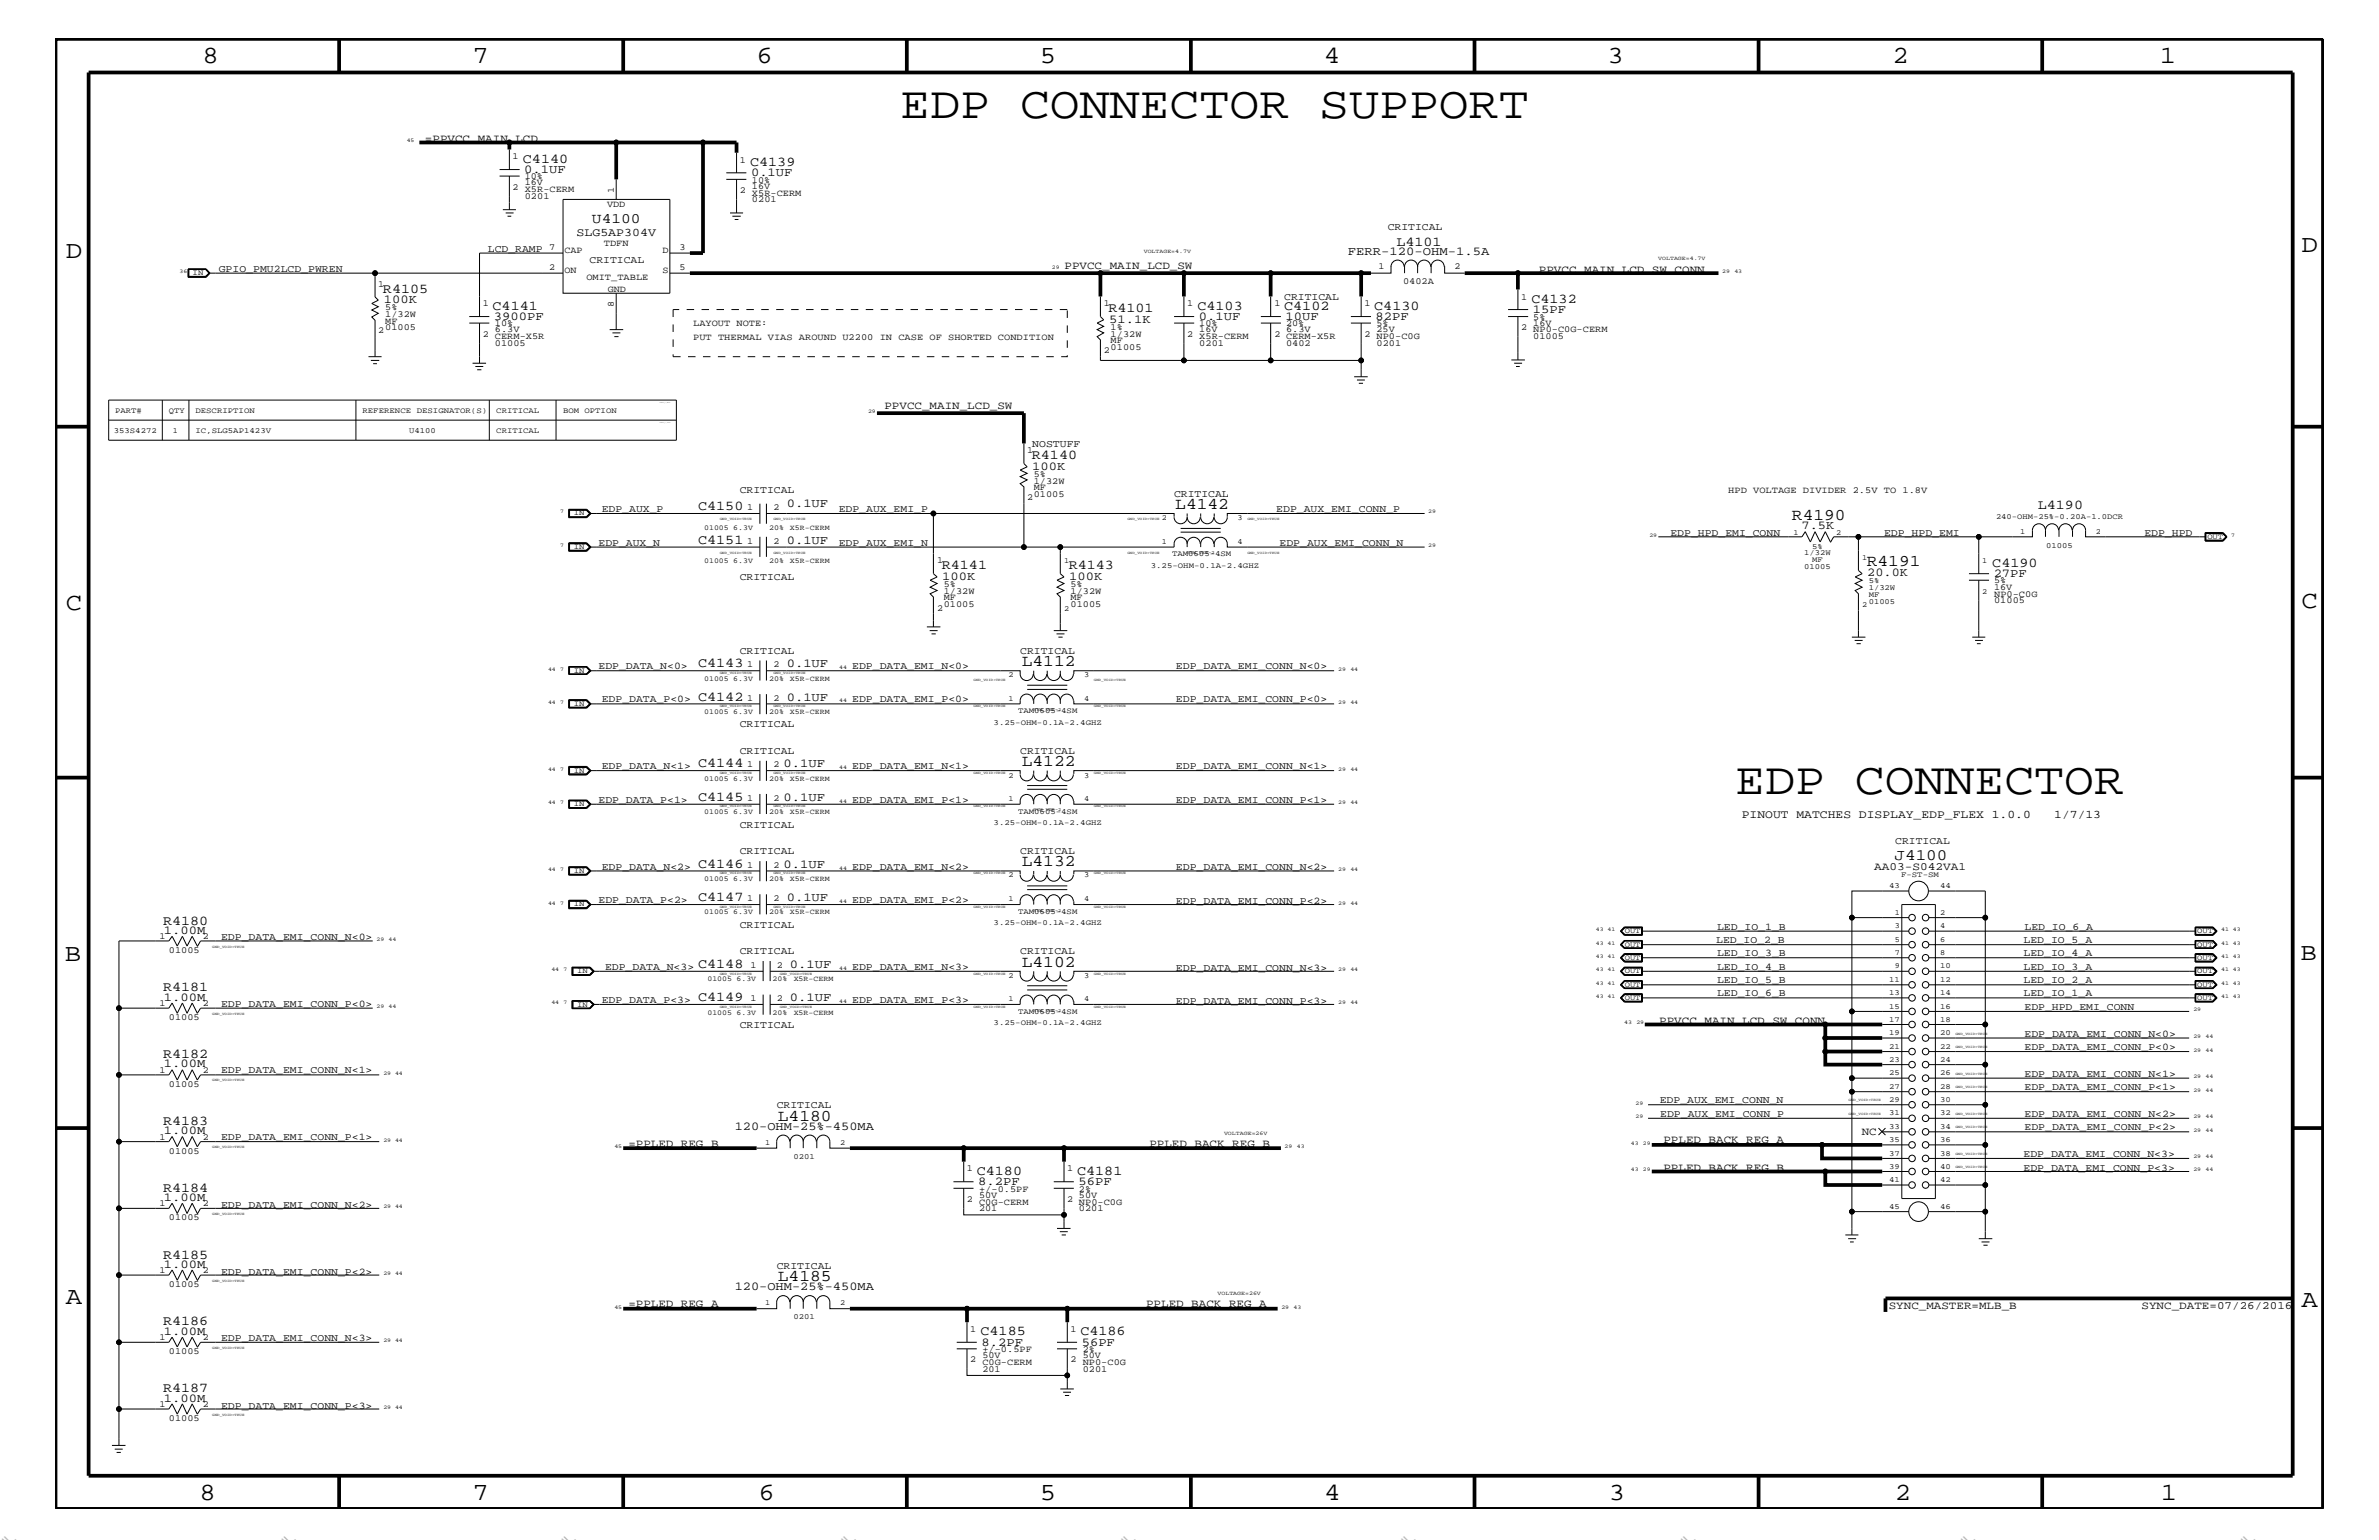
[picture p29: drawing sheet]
<svg xmlns="http://www.w3.org/2000/svg" width="432mm" height="279mm" viewBox="0 0 432 279" stroke-linecap="round" stroke-linejoin="round" font-family="sans-serif">
<defs><g id="words">
<g font-size="8.2">
<text x="163.4" y="21.4">EDP CONNECTOR SUPPORT</text>
<text x="315" y="144">EDP CONNECTOR</text>
</g>
<g font-size="4.5">
<text x="36.7" y="11.5">8</text>
<text x="85.8" y="11.5">7</text>
<text x="137.3" y="11.5">6</text>
<text x="188.7" y="11.5">5</text>
<text x="240.3" y="11.5">4</text>
<text x="291.8" y="11.5">3</text>
<text x="343.5" y="11.5">2</text>
<text x="392" y="11.5">1</text>
<text x="11.9" y="46.8">D</text>
<text x="417.7" y="45.7">D</text>
<text x="11.9" y="110.6">C</text>
<text x="417.7" y="110.3">C</text>
<text x="11.8" y="174.3">B</text>
<text x="417.6" y="174.2">B</text>
<text x="11.9" y="236.7">A</text>
<text x="417.7" y="237.1">A</text>
<text x="36.2" y="272.1">8</text>
<text x="85.8" y="272.1">7</text>
<text x="137.7" y="272.1">6</text>
<text x="188.7" y="272.1">5</text>
<text x="240.4" y="272.1">4</text>
<text x="292" y="272.1">3</text>
<text x="343.9" y="272.1">2</text>
<text x="392.2" y="272.1">1</text>
</g>
<g font-size="3">
<text x="213.3" y="92.3">L4142</text>
<text x="325.2" y="94.3">R4190</text>
<text x="338.8" y="102.7">R4191</text>
<text x="185.5" y="120.8">L4112</text>
<text x="185.5" y="139">L4122</text>
<text x="185.5" y="157.2">L4132</text>
<text x="185.5" y="175.4">L4102</text>
<text x="141.2" y="203.4">L4180</text>
<text x="141.2" y="232.4">L4185</text>
</g>
<text font-size="2.9" x="343.9" y="156.1">J4100</text>
<g font-size="2.8" fill="#b6b6b4">
<text x="0" y="279.4" transform="rotate(45 0 279.4)">=</text>
<text x="50.8" y="279.4" transform="rotate(45 50.8 279.4)">=</text>
<text x="101.6" y="279.4" transform="rotate(45 101.6 279.4)">=</text>
<text x="152.4" y="279.4" transform="rotate(45 152.4 279.4)">=</text>
<text x="203.2" y="279.4" transform="rotate(45 203.2 279.4)">=</text>
<text x="254" y="279.4" transform="rotate(45 254 279.4)">=</text>
<text x="304.8" y="279.4" transform="rotate(45 304.8 279.4)">=</text>
<text x="355.6" y="279.4" transform="rotate(45 355.6 279.4)">=</text>
<text x="406.4" y="279.4" transform="rotate(45 406.4 279.4)">=</text>
</g>
<text font-size="2.6" x="107.4" y="40.4">U4100</text>
<g font-size="2.5">
<text x="94.9" y="29.5">C4140</text>
<text x="136.1" y="30.2">C4139</text>
<text x="253.4" y="44.6">L4101</text>
<text x="69.5" y="53.1">R4105</text>
<text x="89.4" y="56.2">C4141</text>
<text x="201.2" y="56.7">R4101</text>
<text x="217.3" y="56.2">C4103</text>
<text x="233.1" y="56.2">C4102</text>
<text x="249.4" y="56.2">C4130</text>
<text x="278" y="55">C4132</text>
<text x="187.3" y="83.3">R4140</text>
<text x="126.7" y="92.6">C4150</text>
<text x="369.9" y="92.4">L4190</text>
<text x="126.7" y="98.7">C4151</text>
<text x="170.9" y="103.3">R4141</text>
<text x="194" y="103.3">R4143</text>
<text x="361.6" y="102.9">C4190</text>
<text x="126.7" y="121">C4143</text>
<text x="126.7" y="127.1">C4142</text>
<text x="126.7" y="139.2">C4144</text>
<text x="126.7" y="145.3">C4145</text>
<text x="126.7" y="157.4">C4146</text>
<text x="29.6" y="167.8">R4180</text>
<text x="126.7" y="163.5">C4147</text>
<text x="29.6" y="179.9">R4181</text>
<text x="126.7" y="175.6">C4148</text>
<text x="126.7" y="181.6">C4149</text>
<text x="29.6" y="192">R4182</text>
<text x="29.6" y="204.1">R4183</text>
<text x="177.3" y="213.2">C4180</text>
<text x="195.5" y="213.2">C4181</text>
<text x="29.6" y="216.2">R4184</text>
<text x="29.6" y="228.4">R4185</text>
<text x="29.6" y="240.5">R4186</text>
<text x="178" y="242.3">C4185</text>
<text x="196.1" y="242.3">C4186</text>
<text x="29.6" y="252.6">R4187</text>
</g>
<g font-size="2.2">
<text x="95.2" y="31.4">0.1UF</text>
<text x="136.3" y="31.9">0.1UF</text>
<text x="244.6" y="46.3">FERR-120-OHM-1.5A</text>
<text x="69.7" y="54.9">100K</text>
<text x="89.7" y="58">3900PF</text>
<text x="201.3" y="58.5">51.1K</text>
<text x="217.6" y="58">0.1UF</text>
<text x="233.3" y="58">10UF</text>
<text x="249.7" y="58">82PF</text>
<text x="278.2" y="56.8">15PF</text>
<text x="187.4" y="85.2">100K</text>
<text x="142.8" y="92">0.1UF</text>
<text x="142.8" y="98.7">0.1UF</text>
<text x="327" y="96">7.5K</text>
<text x="171" y="105.2">100K</text>
<text x="194.1" y="105.2">100K</text>
<text x="338.9" y="104.6">20.0K</text>
<text x="361.9" y="104.7">27PF</text>
<text x="142.8" y="121">0.1UF</text>
<text x="142.8" y="127.1">0.1UF</text>
<text x="142.2" y="139.2">0.1UF</text>
<text x="142.2" y="145.3">0.1UF</text>
<text x="142.2" y="157.4">0.1UF</text>
<text x="142.8" y="163.5">0.1UF</text>
<text x="29.8" y="169.4">1.00M</text>
<text x="143.4" y="175.6">0.1UF</text>
<text x="29.8" y="181.6">1.00M</text>
<text x="143.4" y="181.6">0.1UF</text>
<text x="29.8" y="193.7">1.00M</text>
<text x="29.8" y="205.8">1.00M</text>
<text x="133.4" y="205.1">120-OHM-25%-450MA</text>
<text x="177.5" y="215">8.2PF</text>
<text x="195.7" y="215">56PF</text>
<text x="29.8" y="217.9">1.00M</text>
<text x="29.8" y="230.1">1.00M</text>
<text x="133.4" y="234.1">120-OHM-25%-450MA</text>
<text x="29.8" y="242.2">1.00M</text>
<text x="178.1" y="244.1">8.2PF</text>
<text x="196.3" y="244.1">56PF</text>
<text x="29.8" y="254.3">1.00M</text>
</g>
<g font-size="2.1">
<text x="104.6" y="42.9">SLG5AP304V</text>
<text x="316.1" y="148.4">PINOUT MATCHES DISPLAY_EDP_FLEX 1.0.0</text>
<text x="372.9" y="148.4">1/7/13</text>
</g>
<g font-size="2">
<text x="77.1" y="25.7">=PPVCC_MAIN_LCD</text>
<text x="193.2" y="48.9">PPVCC_MAIN_LCD_SW</text>
<text x="279.3" y="49.5">PPVCC_MAIN_LCD_SW_CONN</text>
<text x="160.5" y="74.3">PPVCC_MAIN_LCD_SW</text>
<text x="340.1" y="157.8">AA03-S042VA1</text>
<text x="301.2" y="185.9">PPVCC_MAIN_LCD_SW_CONN</text>
<text x="114" y="208.1">=PPLED_REG_B</text>
<text x="208.6" y="208.1">PPLED_BACK_REG_B</text>
<text x="301.9" y="207.5">PPLED_BACK_REG_A</text>
<text x="337.9" y="205.9">NC</text>
<text x="301.9" y="212.4">PPLED_BACK_REG_B</text>
<text x="114" y="237.2">=PPLED_REG_A</text>
<text x="208" y="237.2">PPLED_BACK_REG_A</text>
<text x="342.8" y="237.4">SYNC_MASTER=MLB_B</text>
<text x="388.7" y="237.4">SYNC_DATE=07/26/2016</text>
</g>
<g font-size="1.9">
<text x="251.9" y="41.7">CRITICAL</text>
<text x="88.6" y="45.7">LCD_RAMP 7</text>
<text x="107" y="47.7">CRITICAL</text>
<text x="39.7" y="49.3">GPIO_PMU2LCD_PWREN</text>
<text x="233.1" y="54.4">CRITICAL</text>
<text x="187.4" y="81.1">NOSTUFF</text>
<text x="134.3" y="89.5">CRITICAL</text>
<text x="109.2" y="92.9">EDP_AUX_P</text>
<text x="152.2" y="92.9">EDP_AUX_EMI_P</text>
<text x="213.1" y="90.1">CRITICAL</text>
<text x="231.6" y="92.9">EDP_AUX_EMI_CONN_P</text>
<text x="108.6" y="99">EDP_AUX_N</text>
<text x="152.2" y="99">EDP_AUX_EMI_N</text>
<text x="232.2" y="99">EDP_AUX_EMI_CONN_N</text>
<text x="303.2" y="97.3">EDP_HPD_EMI_CONN</text>
<text x="342" y="97.3">EDP_HPD_EMI</text>
<text x="389.2" y="97.3">EDP_HPD</text>
<text x="134.3" y="105.3">CRITICAL</text>
<text x="134.3" y="118.6">CRITICAL</text>
<text x="185.2" y="118.6">CRITICAL</text>
<text x="108.6" y="121.4">EDP_DATA_N&lt;0&gt;</text>
<text x="154.7" y="121.4">EDP_DATA_EMI_N&lt;0&gt;</text>
<text x="213.4" y="121.4">EDP_DATA_EMI_CONN_N&lt;0&gt;</text>
<text x="109.2" y="127.5">EDP_DATA_P&lt;0&gt;</text>
<text x="134.3" y="131.9">CRITICAL</text>
<text x="154.7" y="127.5">EDP_DATA_EMI_P&lt;0&gt;</text>
<text x="213.4" y="127.5">EDP_DATA_EMI_CONN_P&lt;0&gt;</text>
<text x="134.3" y="136.8">CRITICAL</text>
<text x="185.2" y="136.8">CRITICAL</text>
<text x="109.2" y="139.6">EDP_DATA_N&lt;1&gt;</text>
<text x="154.7" y="139.6">EDP_DATA_EMI_N&lt;1&gt;</text>
<text x="213.4" y="139.6">EDP_DATA_EMI_CONN_N&lt;1&gt;</text>
<text x="108.6" y="145.7">EDP_DATA_P&lt;1&gt;</text>
<text x="154.7" y="145.7">EDP_DATA_EMI_P&lt;1&gt;</text>
<text x="213.4" y="145.7">EDP_DATA_EMI_CONN_P&lt;1&gt;</text>
<text x="134.3" y="150.1">CRITICAL</text>
<text x="134.3" y="155">CRITICAL</text>
<text x="185.2" y="155">CRITICAL</text>
<text x="344" y="153.2">CRITICAL</text>
<text x="109.2" y="157.8">EDP_DATA_N&lt;2&gt;</text>
<text x="154.7" y="157.8">EDP_DATA_EMI_N&lt;2&gt;</text>
<text x="213.4" y="157.9">EDP_DATA_EMI_CONN_N&lt;2&gt;</text>
<text x="108.6" y="163.9">EDP_DATA_P&lt;2&gt;</text>
<text x="154.7" y="163.9">EDP_DATA_EMI_P&lt;2&gt;</text>
<text x="213.4" y="164">EDP_DATA_EMI_CONN_P&lt;2&gt;</text>
<text x="40.1" y="170.5">EDP_DATA_EMI_CONN_N&lt;0&gt;</text>
<text x="134.3" y="168.3">CRITICAL</text>
<text x="134.3" y="173.2">CRITICAL</text>
<text x="185.2" y="173.2">CRITICAL</text>
<text x="311.5" y="171.1">LED_IO_2_B</text>
<text x="311.7" y="168.7">LED_IO_1_B</text>
<text x="311.7" y="173.5">LED_IO_3_B</text>
<text x="367.3" y="171.1">LED_IO_5_A</text>
<text x="367.3" y="173.5">LED_IO_4_A</text>
<text x="367.5" y="168.7">LED_IO_6_A</text>
<text x="109.8" y="176">EDP_DATA_N&lt;3&gt;</text>
<text x="154.7" y="176">EDP_DATA_EMI_N&lt;3&gt;</text>
<text x="213.4" y="176.1">EDP_DATA_EMI_CONN_N&lt;3&gt;</text>
<text x="311.7" y="176">LED_IO_4_B</text>
<text x="311.7" y="178.4">LED_IO_5_B</text>
<text x="367.3" y="176">LED_IO_3_A</text>
<text x="367.3" y="178.4">LED_IO_2_A</text>
<text x="40.1" y="182.7">EDP_DATA_EMI_CONN_P&lt;0&gt;</text>
<text x="109.2" y="182.1">EDP_DATA_P&lt;3&gt;</text>
<text x="154.7" y="182.1">EDP_DATA_EMI_P&lt;3&gt;</text>
<text x="213.4" y="182.1">EDP_DATA_EMI_CONN_P&lt;3&gt;</text>
<text x="311.7" y="180.8">LED_IO_6_B</text>
<text x="367.3" y="180.8">LED_IO_1_A</text>
<text x="367.5" y="183.2">EDP_HPD_EMI_CONN</text>
<text x="134.3" y="186.5">CRITICAL</text>
<text x="367.5" y="188.1">EDP_DATA_EMI_CONN_N&lt;0&gt;</text>
<text x="367.5" y="190.5">EDP_DATA_EMI_CONN_P&lt;0&gt;</text>
<text x="40.1" y="194.8">EDP_DATA_EMI_CONN_N&lt;1&gt;</text>
<text x="367.5" y="195.4">EDP_DATA_EMI_CONN_N&lt;1&gt;</text>
<text x="367.5" y="197.8">EDP_DATA_EMI_CONN_P&lt;1&gt;</text>
<text x="141" y="201">CRITICAL</text>
<text x="301.2" y="200.2">EDP_AUX_EMI_CONN_N</text>
<text x="301.3" y="202.6">EDP_AUX_EMI_CONN_P</text>
<text x="367.5" y="202.6">EDP_DATA_EMI_CONN_N&lt;2&gt;</text>
<text x="40.1" y="206.9">EDP_DATA_EMI_CONN_P&lt;1&gt;</text>
<text x="367.3" y="209.9">EDP_DATA_EMI_CONN_N&lt;3&gt;</text>
<text x="367.5" y="205.1">EDP_DATA_EMI_CONN_P&lt;2&gt;</text>
<text x="367.3" y="212.4">EDP_DATA_EMI_CONN_P&lt;3&gt;</text>
<text x="40.1" y="219.1">EDP_DATA_EMI_CONN_N&lt;2&gt;</text>
<text x="40.1" y="231.3">EDP_DATA_EMI_CONN_P&lt;2&gt;</text>
<text x="141" y="230.2">CRITICAL</text>
<text x="40.1" y="243.4">EDP_DATA_EMI_CONN_N&lt;3&gt;</text>
<text x="40.1" y="255.6">EDP_DATA_EMI_CONN_P&lt;3&gt;</text>
</g>
<g font-size="1.7">
<text x="93" y="28.9">1</text>
<text x="134.3" y="29.5">1</text>
<text x="93" y="34.4">2 X5R-CERM</text>
<text x="95.2" y="32.5">10%</text>
<text x="95.2" y="33.6">16V</text>
<text x="111.4" y="35" transform="rotate(-90 111.4 35)">1</text>
<text x="134.3" y="35">2</text>
<text x="136.5" y="33.1">10%</text>
<text x="136.5" y="34.2">16V</text>
<text x="136.5" y="35.5">X5R-CERM</text>
<text x="95.2" y="36.1">0201</text>
<text x="110.2" y="37.6">VDD</text>
<text x="136.5" y="36.7">0201</text>
<text x="102.4" y="45.9">CAP</text>
<text x="109.6" y="44.6">TDFN</text>
<text x="120.2" y="45.9">D</text>
<text x="123.4" y="45.4">3</text>
<text x="68.7" y="52">1</text>
<text x="99.7" y="49.1">2</text>
<text x="102.4" y="49.6">ON</text>
<text x="106.4" y="50.7">OMIT_TABLE</text>
<text x="110.3" y="52.9">GND</text>
<text x="120.2" y="49.6">S</text>
<text x="123.4" y="49.1">5</text>
<text x="250.2" y="48.9">1</text>
<text x="254.7" y="51.5">0402A</text>
<text x="264" y="48.9">2</text>
<text x="69.9" y="59.9">01005</text>
<text x="69.9" y="56.2">5%</text>
<text x="69.9" y="58.7">MF</text>
<text x="69.9" y="57.5">1/32W</text>
<text x="87.6" y="55.6">1</text>
<text x="89.8" y="59.2">10%</text>
<text x="111.4" y="55.7" transform="rotate(-90 111.4 55.7)">8</text>
<text x="125.8" y="59.2">LAYOUT NOTE:</text>
<text x="200.3" y="55.6">1</text>
<text x="201.6" y="59.8">1%</text>
<text x="215.5" y="55.6">1</text>
<text x="217.7" y="59.2">10%</text>
<text x="231.3" y="55.6">1</text>
<text x="233.4" y="59.2">20%</text>
<text x="247.7" y="55.6">1</text>
<text x="249.9" y="59.2">5%</text>
<text x="276.1" y="59.8">2</text>
<text x="276.1" y="54.4">1</text>
<text x="278.3" y="59.1">16V</text>
<text x="278.3" y="58">5%</text>
<text x="68.7" y="60.5">2</text>
<text x="87.6" y="61.1">2 CERM-X5R</text>
<text x="89.8" y="60.3">6.3V</text>
<text x="89.8" y="62.8">01005</text>
<text x="125.8" y="61.7">PUT THERMAL VIAS AROUND U2200 IN CASE OF SHORTED CONDITION</text>
<text x="200.3" y="64">2</text>
<text x="201.6" y="63.4">01005</text>
<text x="201.6" y="61.1">1/32W</text>
<text x="201.6" y="62.3">MF</text>
<text x="215.5" y="61.1">2 X5R-CERM</text>
<text x="217.7" y="60.3">16V</text>
<text x="217.7" y="62.8">0201</text>
<text x="231.3" y="61.1">2 CERM-X5R</text>
<text x="233.4" y="62.8">0402</text>
<text x="233.4" y="60.3">6.3V</text>
<text x="247.7" y="61.1">2 NP0-C0G</text>
<text x="249.9" y="60.3">25V</text>
<text x="249.9" y="62.8">0201</text>
<text x="278.3" y="60.3">NP0-C0G-CERM</text>
<text x="278.3" y="61.5">01005</text>
<text x="186.4" y="82.2">1</text>
<text x="187.6" y="87.7">1/32W</text>
<text x="187.6" y="88.9">MF</text>
<text x="187.6" y="86.5">5%</text>
<text x="313.7" y="89.5">HPD VOLTAGE DIVIDER 2.5V TO 1.8V</text>
<text x="135.6" y="92.6">1</text>
<text x="140.4" y="92.6">2</text>
<text x="186.4" y="90.7">2</text>
<text x="187.6" y="90.1">01005</text>
<text x="135.6" y="98.7">1</text>
<text x="140.4" y="98.7">2</text>
<text x="170.1" y="102.2">1</text>
<text x="171.3" y="106.5">5%</text>
<text x="171.3" y="107.7">1/32W</text>
<text x="194.3" y="107.7">1/32W</text>
<text x="194.3" y="106.5">5%</text>
<text x="361.9" y="105.9">5%</text>
<text x="361.9" y="107">16V</text>
<text x="170.1" y="110.8">2</text>
<text x="171.3" y="108.9">MF</text>
<text x="171.3" y="110.2">01005</text>
<text x="194.3" y="110.2">01005</text>
<text x="194.3" y="108.9">MF</text>
<text x="361.9" y="108.2">NP0-C0G</text>
<text x="362" y="109.4">01005</text>
<text x="135.6" y="121">1</text>
<text x="140.4" y="121">2</text>
<text x="135.6" y="127.1">1</text>
<text x="140.4" y="127.1">2</text>
<text x="135.6" y="139.2">1</text>
<text x="140.4" y="139.2">2</text>
<text x="135.6" y="145.3">1</text>
<text x="140.4" y="145.3">2</text>
<text x="135.6" y="157.4">1</text>
<text x="140.4" y="157.4">2</text>
<text x="135.6" y="163.5">1</text>
<text x="140.4" y="163.5">2</text>
<text x="29" y="170.4">1</text>
<text x="30.6" y="172.9">01005</text>
<text x="36.8" y="170.4">2</text>
<text x="136.2" y="175.6">1</text>
<text x="141" y="175.6">2</text>
<text x="29" y="182.5">1</text>
<text x="30.6" y="185">01005</text>
<text x="36.8" y="182.5">2</text>
<text x="136.2" y="181.6">1</text>
<text x="141" y="181.6">2</text>
<text x="29" y="194.7">1</text>
<text x="30.6" y="197.2">01005</text>
<text x="36.8" y="194.7">2</text>
<text x="29" y="206.8">1</text>
<text x="30.6" y="209.3">01005</text>
<text x="36.8" y="206.8">2</text>
<text x="175.5" y="212.5">1</text>
<text x="193.7" y="212.5">1</text>
<text x="29" y="218.9">1</text>
<text x="30.6" y="221.4">01005</text>
<text x="36.8" y="218.9">2</text>
<text x="175.5" y="218">2</text>
<text x="177.7" y="218.6">C0G-CERM</text>
<text x="177.7" y="216.2">+/-0.5PF</text>
<text x="177.7" y="219.7">201</text>
<text x="177.7" y="217.3">50V</text>
<text x="193.7" y="218">2</text>
<text x="195.8" y="219.7">0201</text>
<text x="195.8" y="217.3">50V</text>
<text x="195.8" y="216.2">2%</text>
<text x="195.8" y="218.6">NP0-C0G</text>
<text x="29" y="231">1</text>
<text x="30.6" y="233.5">01005</text>
<text x="36.8" y="231">2</text>
<text x="29" y="243.1">1</text>
<text x="30.6" y="245.6">01005</text>
<text x="36.8" y="243.1">2</text>
<text x="176.1" y="241.7">1</text>
<text x="178.3" y="245.3">+/-0.5PF</text>
<text x="194.3" y="241.7">1</text>
<text x="196.5" y="245.3">2%</text>
<text x="176.1" y="247.1">2</text>
<text x="178.3" y="247.6">C0G-CERM</text>
<text x="178.3" y="248.9">201</text>
<text x="178.3" y="246.4">50V</text>
<text x="194.3" y="247.1">2</text>
<text x="196.5" y="246.4">50V</text>
<text x="196.5" y="248.9">0201</text>
<text x="196.5" y="247.6">NP0-C0G</text>
<text x="29" y="255.2">1</text>
<text x="30.6" y="257.8">01005</text>
<text x="36.8" y="255.2">2</text>
</g>
<g font-size="1.4">
<text x="35" y="49.9">IN</text>
<text x="20.9" y="75">PART#</text>
<text x="30.6" y="75">QTY</text>
<text x="35.5" y="75">DESCRIPTION</text>
<text x="65.8" y="75">REFERENCE DESIGNATOR(S)</text>
<text x="90.1" y="75">CRITICAL</text>
<text x="102.2" y="75">BOM OPTION</text>
<text x="20.7" y="78.6">353S4272</text>
<text x="31.4" y="78.6">1</text>
<text x="35.5" y="78.6">IC,SLG5AP1423V</text>
<text x="74.3" y="78.6">U4100</text>
<text x="90.1" y="78.6">CRITICAL</text>
<text x="104.1" y="93.5">IN</text>
<text x="210.9" y="94.3">2</text>
<text x="224.6" y="94.3">3</text>
<text x="362.3" y="94.2">240-OHM-25%-0.20A-1.0DCR</text>
<text x="104.1" y="99.6">IN</text>
<text x="127.8" y="96.2">01005</text>
<text x="133.1" y="96.2">6.3V</text>
<text x="139.6" y="96.2">20%</text>
<text x="143.4" y="96.2">X5R-CERM</text>
<text x="210.9" y="98.7">1</text>
<text x="212.7" y="101">TAM0605-4SM</text>
<text x="224.6" y="98.7">4</text>
<text x="325.5" y="97.1">1</text>
<text x="327.4" y="100.8">1/32W</text>
<text x="328.9" y="99.6">5%</text>
<text x="333.2" y="97.1">2</text>
<text x="338" y="101.6">1</text>
<text x="366.7" y="96.8">1</text>
<text x="371.4" y="99.3">01005</text>
<text x="380.4" y="96.8">2</text>
<text x="400.6" y="97.7">OUT</text>
<text x="127.8" y="102.2">01005</text>
<text x="133.1" y="102.2">6.3V</text>
<text x="139.6" y="102.2">20%</text>
<text x="143.4" y="102.2">X5R-CERM</text>
<text x="193.1" y="102.2">1</text>
<text x="208.9" y="103">3.25-OHM-0.1A-2.4GHZ</text>
<text x="327.4" y="103.2">01005</text>
<text x="328.9" y="102.1">MF</text>
<text x="339.2" y="105.9">5%</text>
<text x="339.2" y="107.1">1/32W</text>
<text x="359.7" y="107.7">2</text>
<text x="359.7" y="102.2">1</text>
<text x="193.1" y="110.8">2</text>
<text x="338" y="110.2">2</text>
<text x="339.2" y="108.3">MF</text>
<text x="339.2" y="109.5">01005</text>
<text x="104.1" y="122">IN</text>
<text x="127.8" y="123.5">01005</text>
<text x="133.1" y="123.5">6.3V</text>
<text x="139.6" y="123.5">20%</text>
<text x="143.4" y="123.5">X5R-CERM</text>
<text x="183" y="122.9">2</text>
<text x="196.8" y="122.9">3</text>
<text x="104.1" y="128">IN</text>
<text x="127.8" y="129.6">01005</text>
<text x="133.1" y="129.6">6.3V</text>
<text x="139.6" y="129.6">20%</text>
<text x="143.4" y="129.6">X5R-CERM</text>
<text x="180.3" y="131.5">3.25-OHM-0.1A-2.4GHZ</text>
<text x="183" y="127.1">1</text>
<text x="184.8" y="129.4">TAM0605-4SM</text>
<text x="196.8" y="127.1">4</text>
<text x="104.1" y="140.2">IN</text>
<text x="127.8" y="141.7">01005</text>
<text x="133.1" y="141.7">6.3V</text>
<text x="139.6" y="141.7">20%</text>
<text x="143.4" y="141.7">X5R-CERM</text>
<text x="183" y="141.1">2</text>
<text x="196.8" y="141.1">3</text>
<text x="104.1" y="146.2">IN</text>
<text x="127.8" y="147.7">01005</text>
<text x="133.1" y="147.7">6.3V</text>
<text x="139.6" y="147.7">20%</text>
<text x="143.4" y="147.7">X5R-CERM</text>
<text x="180.3" y="149.6">3.25-OHM-0.1A-2.4GHZ</text>
<text x="183" y="145.3">1</text>
<text x="184.8" y="147.6">TAM0605-4SM</text>
<text x="196.8" y="145.3">4</text>
<text x="104.1" y="158.4">IN</text>
<text x="127.8" y="159.9">01005</text>
<text x="133.1" y="159.9">6.3V</text>
<text x="139.6" y="159.9">20%</text>
<text x="143.4" y="159.9">X5R-CERM</text>
<text x="183" y="159.2">2</text>
<text x="196.8" y="159.2">3</text>
<text x="342.9" y="161.1">43</text>
<text x="345.1" y="159.2">F-ST-SM</text>
<text x="352.1" y="161.1">44</text>
<text x="104.1" y="164.5">IN</text>
<text x="127.8" y="165.9">01005</text>
<text x="133.1" y="165.9">6.3V</text>
<text x="139.6" y="165.9">20%</text>
<text x="143.4" y="165.9">X5R-CERM</text>
<text x="180.3" y="167.8">3.25-OHM-0.1A-2.4GHZ</text>
<text x="183" y="163.5">1</text>
<text x="184.8" y="165.8">TAM0605-4SM</text>
<text x="196.8" y="163.5">4</text>
<text x="343.9" y="166.1">1</text>
<text x="352.1" y="166.1">2</text>
<text x="294.9" y="169.3">OUT</text>
<text x="294.9" y="171.7">OUT</text>
<text x="343.9" y="168.4">3</text>
<text x="343.9" y="173.3">7</text>
<text x="343.9" y="170.9">5</text>
<text x="352.1" y="168.4">4</text>
<text x="352.1" y="173.3">8</text>
<text x="352.1" y="170.9">6</text>
<text x="398.8" y="169.3">OUT</text>
<text x="398.8" y="171.7">OUT</text>
<text x="104.7" y="176.6">IN</text>
<text x="128.4" y="178">01005</text>
<text x="133.7" y="178">6.3V</text>
<text x="140.2" y="178">20%</text>
<text x="144.1" y="178">X5R-CERM</text>
<text x="183" y="177.4">2</text>
<text x="196.8" y="177.4">3</text>
<text x="294.9" y="174.2">OUT</text>
<text x="294.9" y="176.6">OUT</text>
<text x="294.9" y="179">OUT</text>
<text x="342.9" y="178.2">11</text>
<text x="343.9" y="175.7">9</text>
<text x="352.1" y="178.2">12</text>
<text x="352.1" y="175.7">10</text>
<text x="398.8" y="174.2">OUT</text>
<text x="398.8" y="176.6">OUT</text>
<text x="398.8" y="179">OUT</text>
<text x="104.7" y="182.7">IN</text>
<text x="128.4" y="184.1">01005</text>
<text x="133.7" y="184.1">6.3V</text>
<text x="140.2" y="184.1">20%</text>
<text x="144.1" y="184.1">X5R-CERM</text>
<text x="183" y="181.6">1</text>
<text x="184.8" y="184">TAM0605-4SM</text>
<text x="196.8" y="181.6">4</text>
<text x="294.9" y="181.4">OUT</text>
<text x="342.9" y="180.5">13</text>
<text x="342.9" y="185.4">17</text>
<text x="342.9" y="183">15</text>
<text x="352.1" y="180.5">14</text>
<text x="352.1" y="185.4">18</text>
<text x="352.1" y="183">16</text>
<text x="398.8" y="181.4">OUT</text>
<text x="180.3" y="186">3.25-OHM-0.1A-2.4GHZ</text>
<text x="342.9" y="187.8">19</text>
<text x="342.9" y="190.3">21</text>
<text x="352.1" y="187.8">20</text>
<text x="352.1" y="190.3">22</text>
<text x="342.9" y="192.7">23</text>
<text x="342.9" y="195.1">25</text>
<text x="342.9" y="197.6">27</text>
<text x="352.1" y="195.1">26</text>
<text x="352.1" y="192.7">24</text>
<text x="352.1" y="197.6">28</text>
<text x="342.9" y="200">29</text>
<text x="342.9" y="202.4">31</text>
<text x="352.1" y="200">30</text>
<text x="352.1" y="202.4">32</text>
<text x="138.9" y="207.7">1</text>
<text x="152.5" y="207.7">2</text>
<text x="342.9" y="204.8">33</text>
<text x="342.9" y="209.7">37</text>
<text x="342.9" y="207.2">35</text>
<text x="352.1" y="204.8">34</text>
<text x="352.1" y="207.2">36</text>
<text x="352.1" y="209.7">38</text>
<text x="144" y="210.3">0201</text>
<text x="342.9" y="212.1">39</text>
<text x="342.9" y="214.5">41</text>
<text x="352.1" y="212.1">40</text>
<text x="352.1" y="214.5">42</text>
<text x="342.9" y="219.4">45</text>
<text x="352.1" y="219.4">46</text>
<text x="138.9" y="236.8">1</text>
<text x="144" y="239.4">0201</text>
<text x="152.5" y="236.8">2</text>
</g>
<g font-size="1">
<text x="73.8" y="25.9">45</text>
<text x="207.6" y="45.9">VOLTAGE=4.7V</text>
<text x="301" y="47.1">VOLTAGE=4.7V</text>
<text x="32.6" y="49.6">36</text>
<text x="190.9" y="48.9">29</text>
<text x="312.6" y="49.6">29</text>
<text x="314.8" y="49.6">43</text>
<text x="157.6" y="75">29</text>
<text x="101.7" y="93.2">7</text>
<text x="259.2" y="93.2">29</text>
<text x="101.7" y="99.3">7</text>
<text x="259.2" y="99.3">29</text>
<text x="299.4" y="97.4">29</text>
<text x="405" y="97.4">7</text>
<text x="99.5" y="121.7">44</text>
<text x="101.7" y="121.7">7</text>
<text x="152.3" y="121.4">44</text>
<text x="242.9" y="121.7">29</text>
<text x="245.1" y="121.7">44</text>
<text x="99.5" y="127.7">44</text>
<text x="101.7" y="127.7">7</text>
<text x="152.3" y="127.5">44</text>
<text x="242.9" y="127.7">29</text>
<text x="245.1" y="127.7">44</text>
<text x="99.5" y="139.8">44</text>
<text x="101.7" y="139.8">7</text>
<text x="152.3" y="139.6">44</text>
<text x="242.9" y="139.8">29</text>
<text x="245.1" y="139.8">44</text>
<text x="99.5" y="145.9">44</text>
<text x="101.7" y="145.9">7</text>
<text x="152.3" y="145.7">44</text>
<text x="242.9" y="145.9">29</text>
<text x="245.1" y="145.9">44</text>
<text x="99.5" y="158">44</text>
<text x="101.7" y="158">7</text>
<text x="152.3" y="157.8">44</text>
<text x="242.9" y="158">29</text>
<text x="245.1" y="158">44</text>
<text x="99.5" y="164.1">44</text>
<text x="101.7" y="164.1">7</text>
<text x="152.3" y="163.9">44</text>
<text x="242.9" y="164.1">29</text>
<text x="245.1" y="164.1">44</text>
<text x="68.3" y="170.7">29</text>
<text x="70.5" y="170.7">44</text>
<text x="289.6" y="168.9">43 41</text>
<text x="289.6" y="171.4">43 41</text>
<text x="289.6" y="173.8">43 41</text>
<text x="403.2" y="168.9">41 43</text>
<text x="403.2" y="171.4">41 43</text>
<text x="403.2" y="173.8">41 43</text>
<text x="100.1" y="176.2">44</text>
<text x="102.3" y="176.2">7</text>
<text x="152.3" y="176">44</text>
<text x="242.9" y="176.2">29</text>
<text x="245.1" y="176.2">44</text>
<text x="289.6" y="176.2">43 41</text>
<text x="289.6" y="178.7">43 41</text>
<text x="403.2" y="176.2">41 43</text>
<text x="403.2" y="178.7">41 43</text>
<text x="68.3" y="182.9">29</text>
<text x="70.5" y="182.9">44</text>
<text x="100.1" y="182.2">44</text>
<text x="102.3" y="182.2">7</text>
<text x="152.3" y="182.1">44</text>
<text x="242.9" y="182.2">29</text>
<text x="245.1" y="182.2">44</text>
<text x="289.6" y="181">43 41</text>
<text x="294.8" y="185.9">43</text>
<text x="297" y="185.9">29</text>
<text x="398.1" y="183.5">29</text>
<text x="403.2" y="181">41 43</text>
<text x="398.1" y="188.3">29</text>
<text x="398.1" y="190.8">29</text>
<text x="400.3" y="188.3">44</text>
<text x="400.3" y="190.8">44</text>
<text x="69.6" y="195">29 44</text>
<text x="398.1" y="195.6">29</text>
<text x="400.3" y="195.6">44</text>
<text x="296.8" y="200.4">29</text>
<text x="296.8" y="202.9">29</text>
<text x="398.1" y="198.1">29</text>
<text x="398.1" y="202.9">29</text>
<text x="400.3" y="198.1">44</text>
<text x="400.3" y="202.9">44</text>
<text x="69.6" y="207.1">29 44</text>
<text x="111.5" y="208.3">45</text>
<text x="222.2" y="205.9">VOLTAGE=26V</text>
<text x="233.2" y="208.3">29</text>
<text x="235.4" y="208.3">43</text>
<text x="296" y="207.7">43</text>
<text x="298.2" y="207.7">29</text>
<text x="398.1" y="205.3">29</text>
<text x="400.3" y="205.3">44</text>
<text x="296" y="212.5">43</text>
<text x="298.2" y="212.5">29</text>
<text x="398.1" y="212.5">29</text>
<text x="398.1" y="210.2">29</text>
<text x="400.3" y="212.5">44</text>
<text x="400.3" y="210.2">44</text>
<text x="69.6" y="219.2">29 44</text>
<text x="69.6" y="231.3">29 44</text>
<text x="111.5" y="237.4">45</text>
<text x="221" y="235">VOLTAGE=26V</text>
<text x="232.6" y="237.4">29</text>
<text x="234.8" y="237.4">43</text>
<text x="69.6" y="243.5">29 44</text>
<text x="69.6" y="255.6">29 44</text>
</g>
<g font-size=".8">
<text x="215.4" y="100.5">SYM_VER-2</text>
<text x="187.5" y="129.1">SYM_VER-2</text>
<text x="187.5" y="147.2">SYM_VER-2</text>
<text x="187.5" y="165.4">SYM_VER-2</text>
<text x="187.5" y="183.6">SYM_VER-2</text>
</g>
<g font-size=".7">
<text x="130.6" y="94.3">GND_VOID=TRUE</text>
<text x="140.4" y="94.3">GND_VOID=TRUE</text>
<text x="204.6" y="94.3">GND_VOID=TRUE</text>
<text x="226.4" y="94.3">GND_VOID=TRUE</text>
<text x="130.6" y="100.4">GND_VOID=TRUE</text>
<text x="140.4" y="100.4">GND_VOID=TRUE</text>
<text x="204.6" y="100.4">GND_VOID=TRUE</text>
<text x="226.4" y="100.4">GND_VOID=TRUE</text>
<text x="130.6" y="122.3">GND_VOID=TRUE</text>
<text x="140.4" y="122.3">GND_VOID=TRUE</text>
<text x="176.7" y="123.5">GND_VOID=TRUE</text>
<text x="198.5" y="123.5">GND_VOID=TRUE</text>
<text x="130.6" y="128.3">GND_VOID=TRUE</text>
<text x="140.4" y="128.3">GND_VOID=TRUE</text>
<text x="176.7" y="128.3">GND_VOID=TRUE</text>
<text x="198.5" y="128.3">GND_VOID=TRUE</text>
<text x="130.6" y="140.4">GND_VOID=TRUE</text>
<text x="140.4" y="140.4">GND_VOID=TRUE</text>
<text x="176.7" y="140.4">GND_VOID=TRUE</text>
<text x="198.5" y="140.4">GND_VOID=TRUE</text>
<text x="130.6" y="146.5">GND_VOID=TRUE</text>
<text x="140.4" y="146.5">GND_VOID=TRUE</text>
<text x="176.7" y="146.5">GND_VOID=TRUE</text>
<text x="198.5" y="146.5">GND_VOID=TRUE</text>
<text x="130.6" y="158.6">GND_VOID=TRUE</text>
<text x="140.4" y="158.6">GND_VOID=TRUE</text>
<text x="176.7" y="158.6">GND_VOID=TRUE</text>
<text x="198.5" y="158.6">GND_VOID=TRUE</text>
<text x="130.6" y="164.7">GND_VOID=TRUE</text>
<text x="140.4" y="164.7">GND_VOID=TRUE</text>
<text x="176.7" y="164.7">GND_VOID=TRUE</text>
<text x="198.5" y="164.7">GND_VOID=TRUE</text>
<text x="38.5" y="172">GND_VOID=TRUE</text>
<text x="130.6" y="176.8">GND_VOID=TRUE</text>
<text x="141.6" y="176.8">GND_VOID=TRUE</text>
<text x="176.7" y="176.8">GND_VOID=TRUE</text>
<text x="198.5" y="176.8">GND_VOID=TRUE</text>
<text x="38.5" y="184.1">GND_VOID=TRUE</text>
<text x="130.6" y="182.9">GND_VOID=TRUE</text>
<text x="141.6" y="182.9">GND_VOID=TRUE</text>
<text x="176.7" y="182.9">GND_VOID=TRUE</text>
<text x="198.5" y="182.9">GND_VOID=TRUE</text>
<text x="354.9" y="187.7">GND_VOID=TRUE</text>
<text x="354.9" y="190.2">GND_VOID=TRUE</text>
<text x="38.5" y="196.2">GND_VOID=TRUE</text>
<text x="354.9" y="195">GND_VOID=TRUE</text>
<text x="354.9" y="197.4">GND_VOID=TRUE</text>
<text x="335.5" y="199.8">GND_VOID=TRUE</text>
<text x="335.5" y="202.3">GND_VOID=TRUE</text>
<text x="354.9" y="202.3">GND_VOID=TRUE</text>
<text x="38.5" y="208.3">GND_VOID=TRUE</text>
<text x="354.9" y="204.7">GND_VOID=TRUE</text>
<text x="354.9" y="209.6">GND_VOID=TRUE</text>
<text x="354.9" y="211.9">GND_VOID=TRUE</text>
<text x="38.5" y="220.4">GND_VOID=TRUE</text>
<text x="38.5" y="232.6">GND_VOID=TRUE</text>
<text x="38.5" y="244.7">GND_VOID=TRUE</text>
<text x="38.5" y="256.8">GND_VOID=TRUE</text>
</g>
</g></defs>
<g fill="none" stroke="#000" stroke-width=".18">
<path d="M90.7 31.9h3.6M90.7 30.8h3.6M91.3 38h2.3M91.8 38.6h1.4M92.1 39.2h.7M92.5 27.1v3.7M92.5 31.9v6.1M102.2 36.2h19.4v17h-19.4zM111.8 32.5v3.7M131.8 32.5h3.7M131.8 31.4h3.7M132.5 38.6h2.4"/>
<path d="M132.9 39.2h1.6M133.4 39.8h.6M133.7 27.7v3.7M133.7 32.5v6.1M34.1 48.8h3.3l.7 .8-.7 .7h-3.3zM34.2 50.2h3.1M34.2 48.8v1.4h3.1l.8-.6M34.2 48.9h3.1M34.3 48.9v1.3M37.3 48.9l.7 .7-.7 .6M37.3 48.8l.8 .8M37.3 48.9l.6 .7"/>
<path d="M37.9 49.6h64.3M37.9 49.6l-.6 .6M68.1 49.6v4.3l.6 .6-1.2 .6 1.2 .6-1.2 .5 1.2 .6-1.2 .7 .6 .6v6.6M85.2 57.4h3.6M85.2 58.6h3.6M87 58.6v7.3M102.2 45.9h-15.2v11.5M110.7 59.8h2.4M111.8 53.2v6.6M121.6 49.6h3.6M121.6 45.9h3.6M199.7 53.8v3.6l.6 .6-1.2 .6 1.2 .6-1.2 .6 1.2 .6-1.2 .7 .6 .6v3.7h15.2"/>
<path d="M213.1 57.4h3.6M213.1 58.6h3.6M214.9 58.6v6.8h15.7M214.9 53.8v3.6M228.9 57.4h3.6M228.9 58.6h3.6M230.6 58.6v6.8h16.5v-6.8M230.6 53.8v3.6M245.2 57.4h3.6M245.2 58.6h3.6M247.1 53.8v3.6M252.5 48.3v1.3h-3.7"/>
<path d="M252.5 48.4a1.19 1.19 0 0 1 1.2-1.2 1.19 1.19 0 0 1 1.1 1.2M254.9 48.4a1.19 1.19 0 0 1 1.2-1.2 1.19 1.19 0 0 1 1.2 1.2 1.19 1.19 0 0 1 1.2-1.2 1.19 1.19 0 0 1 1.2 1.2M254.9 48.3v1.3M257.3 48.3v1.3M259.8 48.4a1.19 1.19 0 0 1 1.1-1.2 1.19 1.19 0 0 1 1.2 1.2M259.8 48.3v1.3M262.2 48.3v1.3h3.7M273.7 57.4h3.7M273.7 56.2h3.7M275.5 52.5v3.7M275.5 57.4v7.9M19.7 72.6h103.1v7.3h-103.1z"/>
<path d="M19.7 76.2h103.1M29.5 72.6v7.3M34.3 72.6v7.3M64.6 72.6v7.3M66.9 64.7h2.4M67.3 65.4h1.5M67.7 66h.7M85.8 65.9h2.4M86.3 66.5h1.4M86.6 67.1h.8M88.8 72.6v7.3M100.9 72.6v7.3"/>
<path d="M111.2 60.4h1.4M111.5 61.1h.8M245.8 68.4h2.4M246.3 68.9h1.4M246.6 69.5h.8M247.1 65.4v3M274.3 65.3h2.5M274.8 65.9h1.5M275.2 66.5h.6M103.2 92.4h3.3l.8 .8-.8 .7h-3.3zM103.2 98.5h3.3l.8 .8-.8 .7h-3.3zM103.3 98.5v1.4h3.1l.8-.6-.8-.8"/>
<path d="M103.3 99.9h3.1M103.3 98.6h3.1l.7 .7-.7 .6M103.4 92.6h3l.6 .6-.6 .6h-3zM106.4 92.5h-3.1v1.3h3.1M106.4 92.5l.7 .7-.7 .6M106.4 92.5l.8 .7-.8 .6M107 99.3l-.6-.6h-3v1.2M107 99.3h30.9M107 93.2h30.9M107 99.3l-.6 .6M137.9 91.4v3.6M137.9 97.4v3.6"/>
<path d="M139.1 91.4v3.6M139.1 97.4v3.6M139.1 99.3h46.7M139.1 93.2h30.3M185.8 80.5v3.6l.6 .6-1.2 .6 1.2 .6-1.2 .6 1.2 .6-1.2 .6 .6 .6v11h6.6M192.4 99.3v4.8l.7 .6-1.2 .6 1.2 .6-1.2 .6 1.2 .6-1.2 .6 .5 .6v6.1M213.1 93.8v-.6h-43.7v10.9l.7 .6-1.3 .6 1.3 .6-1.3 .6 1.3 .6-1.3 .6 .6 .6v5.4M213.1 93.8a1.19 1.19 0 0 0 1.2 1.2 1.19 1.19 0 0 0 1.2-1.2 1.19 1.19 0 0 0 1.2 1.2 1.19 1.19 0 0 0 1.1-1.2M214.3 95.9h7.3M214.3 96.5h7.3M215.5 98.7a1.19 1.19 0 0 1 1.2-1.2 1.19 1.19 0 0 1 1.1 1.2M215.5 98.7a1.19 1.19 0 0 0-1.2-1.2 1.19 1.19 0 0 0-1.2 1.2v.6h-20.7"/>
<path d="M215.5 93.2v.6M215.5 98.7v.6M217.9 93.8a1.19 1.19 0 0 0 1.2 1.2 1.19 1.19 0 0 0 1.2-1.2M217.9 93.2v.6M220.3 98.7a1.19 1.19 0 0 0-1.2-1.2 1.19 1.19 0 0 0-1.2 1.2v.6M220.4 99.3a1.28 1.28 0 0 1 .4-1.5 1.28 1.28 0 0 1 1.5-.1 1.51 1.51 0 0 1 .5 1.6h35.8M220.4 93.8a1.19 1.19 0 0 0 1.2 1.2 1.19 1.19 0 0 0 1.2-1.2M220.4 93.2v.6M258.6 93.2h-35.8v.6M301 97.4h26.1l.6-.9 .9 1.8 .8-1.8 1 1.8 .9-1.8 .9 1.8M332.2 98.4l.6-1h4.5v6.1l.7 .6-1.3 .6 1.3 .6-1.3 .6 1.3 .6-1.3 .6 .6 .6v7.9M359.2 97.4v6.7"/>
<path d="M371.3 96.2a1.19 1.19 0 0 0-1.2-1.2 1.19 1.19 0 0 0-1.2 1.2v1.2h-31.6M371.3 96.2a1.19 1.19 0 0 1 1.1-1.2 1.19 1.19 0 0 1 1.2 1.2M371.3 96.2v1.2M376.1 96.2a1.19 1.19 0 0 0-1.2-1.2 1.19 1.19 0 0 0-1.2 1.2v1.2M376.2 97.4v-1.2a1.19 1.19 0 0 1 1.2-1.2 1.19 1.19 0 0 1 1.1 1.2v1.2h21.9M400.2 96.6h3.3l.7 .8-.7 .8h-3.3zM400.4 96.8h3l.6 .6-.6 .6h-3zM403.4 96.7l.7 .7-.7 .7h-3.1M403.4 96.7h-3.1v1.5M403.4 96.7l.8 .7M404.2 97.4l-.8 .8M137.9 119.8v3.7"/>
<path d="M139.1 119.8v3.7M168.2 113.7h2.5M168.7 114.4h1.5M169.1 115h.7M191.3 114.4h2.4M191.8 115h1.4M192.1 115.6h.8M336.1 115.6h2.5M336.6 116.2h1.5M337 116.8h.7M357.4 105.3h3.6M357.4 104.1h3.6"/>
<path d="M358 115.6h2.3M358.5 116.2h1.4M358.8 116.8h.7M359.2 105.3v10.3M103.2 126.9h3.3l.8 .8-.8 .8h-3.3zM103.2 120.9h3.3l.8 .8-.8 .7h-3.3zM103.2 139.1h3.3l.8 .7-.8 .8h-3.3zM103.3 120.9v1.5M103.3 122.3h3.1M103.3 121h3.1M103.3 139.2h3.1M103.4 127.1h3l.6 .6-.6 .6h-3z"/>
<path d="M103.4 121v1.3M103.4 139.2v1.2h3l.6-.6M106.4 127l.7 .7-.7 .7M106.4 127l.8 .7-.8 .7M106.4 127h-3.1v1.4h3.1M106.4 121l.7 .7-.7 .6M106.4 120.9l.8 .8-.8 .7M106.4 121l.6 .7M106.4 139.2l.7 .6-.7 .7h-3.1M106.4 139.2l.6 .6M107 127.7h30.9M107 121.7h30.9"/>
<path d="M107 139.8h30.9M107 121.7l-.6 .6M137.9 125.9v3.7M137.9 138v3.7M139.1 121.7h46.1a1.28 1.28 0 0 0 .3 1.5 1.28 1.28 0 0 0 1.6 0l.4-.5v-.4M139.1 139.8h46.1v.6M139.1 125.9v3.7M139.1 138v3.7M186.4 124.3h7.3M186.4 125.1h7.3M187.5 127.1a1.19 1.19 0 0 0-1.1-1.2 1.19 1.19 0 0 0-1.2 1.2v.6h-46.1M187.6 121.7a1.28 1.28 0 0 0 .4 1.5 1.28 1.28 0 0 0 1.5 0l.4-.5 .1-.4"/>
<path d="M187.6 139.8v.6M190 127.1a1.19 1.19 0 0 0-1.2-1.2 1.19 1.19 0 0 0-1.2 1.2v.6M190.1 121.7a1.28 1.28 0 0 0 .4 1.5 1.28 1.28 0 0 0 1.5 0l.4-.5v-.4M190.1 139.8v.6M192.4 127.1a1.19 1.19 0 0 0-1.1-1.2 1.19 1.19 0 0 0-1.2 1.2v.6M192.4 127.1a1.19 1.19 0 0 1 1.2-1.2 1.19 1.19 0 0 1 1.2 1.2M192.4 122.3a1.19 1.19 0 0 0 1.2 1.2 1.19 1.19 0 0 0 1.2-1.2M192.4 121.7v.6M192.4 127.1v.6M192.4 139.8v.6M194.9 127.1v.6h47.2M242.1 121.7h-47.2v.6"/>
<path d="M242.1 139.8h-47.2v.6M103.2 145.1h3.3l.8 .8-.8 .8h-3.3zM103.2 157.3h3.3l.8 .7-.8 .8h-3.3zM103.3 140.6v-1.5h3.1l.8 .7-.8 .8M103.4 145.3h3l.6 .6-.6 .6h-3zM103.4 157.4h3l.6 .6-.6 .6h-3zM106.4 145.2h-3.1v1.4h3.1M106.4 157.3h-3.1v1.4h3.1M106.4 145.2l.7 .7-.7 .7M106.4 145.2l.8 .7-.8 .7M106.4 157.3l.7 .7-.7 .7M106.4 157.3l.8 .7-.8 .7"/>
<path d="M107 145.9h30.9M107 158h30.9M137.9 144v3.7M137.9 156.2v3.7M139.1 158h46.1v.6M139.1 144v3.7M139.1 156.2v3.7M185.2 140.5a1.19 1.19 0 0 0 1.2 1.2 1.19 1.19 0 0 0 1.1-1.2M185.2 158.7a1.19 1.19 0 0 0 1.2 1.2 1.19 1.19 0 0 0 1.1-1.2M186.4 142.5h7.3M186.4 143.2h7.3M187.5 145.3a1.19 1.19 0 0 0-1.1-1.2 1.19 1.19 0 0 0-1.2 1.2v.6h-46.1"/>
<path d="M187.6 140.5a1.19 1.19 0 0 0 1.2 1.2 1.19 1.19 0 0 0 1.2-1.2M187.6 158.7a1.19 1.19 0 0 0 1.2 1.2 1.19 1.19 0 0 0 1.2-1.2M187.6 158v.6M190 145.3a1.19 1.19 0 0 0-1.2-1.2 1.19 1.19 0 0 0-1.2 1.2v.6M190.1 140.5a1.19 1.19 0 0 0 1.2 1.2 1.19 1.19 0 0 0 1.1-1.2 1.19 1.19 0 0 0 1.2 1.2 1.19 1.19 0 0 0 1.2-1.2M190.1 158.7a1.19 1.19 0 0 0 1.2 1.2 1.19 1.19 0 0 0 1.1-1.2 1.19 1.19 0 0 0 1.2 1.2 1.19 1.19 0 0 0 1.2-1.2M190.1 158v.6M192.4 145.3a1.19 1.19 0 0 0-1.1-1.2 1.19 1.19 0 0 0-1.2 1.2v.6M192.4 145.3a1.19 1.19 0 0 1 1.2-1.2 1.19 1.19 0 0 1 1.2 1.2M192.4 145.3v.6M192.4 158v.6M194.9 145.3v.6h47.2"/>
<path d="M242.1 158h-47.2v.6M35.8 171.6l-.9-1.7-.9 1.7-.9-1.7-.9 1.7-1-1.7-.6 .8h-9v12.2M67.6 170.7h-31.2l-.6 1M103.2 163.4h3.3l.8 .7-.8 .8h-3.3zM103.3 163.4v1.4h3.1l.8-.7-.8-.7M103.3 164.7h3.1M103.3 163.4h3.1l.7 .7-.7 .6M103.8 175.5h3.3l.8 .7-.8 .8h-3.3zM103.9 175.5h3.2l.7 .7-.7 .7h-3.2zM104 175.5v1.4M104 175.6h3l.6 .6M107 164.1h30.9"/>
<path d="M107 164.1l-.6-.6h-3v1.2M107 164.1l-.6 .6M107 175.5l.7 .7-.7 .7M107.6 176.2h30.9M107.6 176.2l-.6 .6h-3M137.9 162.2v3.7M138.5 174.4v3.6M139.1 162.2v3.7M139.8 176.2h45.4a1.28 1.28 0 0 0 .3 1.5 1.28 1.28 0 0 0 1.6 .1l.4-.6v-.4M139.8 174.4v3.6M186.4 160.7h7.3M186.4 161.4h7.3"/>
<path d="M186.4 178.8h7.3M186.4 179.6h7.3M187.5 163.5a1.19 1.19 0 0 0-1.1-1.2 1.19 1.19 0 0 0-1.2 1.2v.6h-46.1M187.6 176.2a1.28 1.28 0 0 0 .4 1.5 1.28 1.28 0 0 0 1.5 .1l.4-.6 .1-.4M190 163.5a1.19 1.19 0 0 0-1.2-1.2 1.19 1.19 0 0 0-1.2 1.2v.6M190.1 176.2a1.28 1.28 0 0 0 .4 1.5 1.28 1.28 0 0 0 1.5 .1l.4-.6v-.4M192.4 163.5a1.19 1.19 0 0 0-1.1-1.2 1.19 1.19 0 0 0-1.2 1.2v.6M192.4 163.5a1.19 1.19 0 0 1 1.2-1.2 1.19 1.19 0 0 1 1.2 1.2M192.4 176.8a1.19 1.19 0 0 0 1.2 1.2 1.19 1.19 0 0 0 1.2-1.2M192.4 163.5v.6M192.4 176.2v.6M194.9 163.5v.6h47.2"/>
<path d="M242.1 176.2h-47.2v.6M294.1 173.8l.8-.7h3.1v1.4M294.1 168.9l.8 .7M294.1 171.4l.8 .7M294.1 173.8l.8 .7M294.1 176.2l.8 .7M294.1 178.7l.8 .7M294.8 175.5h3.3v1.5h-3.3l-.7-.8zM294.8 168.2h3.3v1.5h-3.3l-.7-.8zM294.8 170.6h3.3v1.5h-3.3l-.7-.7zM294.8 173h3.3v1.5h-3.3l-.7-.7zM294.8 177.9h3.3v1.5h-3.3l-.7-.7z"/>
<path d="M294.9 168.3h3v1.2h-3l-.6-.6zM294.9 170.7l-.6 .7 .6 .6M294.9 173.2l-.6 .6 .6 .6h3v-1.2M294.9 175.6h3v1.2h-3l-.6-.6zM294.9 178l-.6 .7 .6 .6M294.9 170.7h3.1M294.9 175.5h3.1v1.4h-3.1M294.9 168.3h3.1v1.3h-3.1M294.9 172h3.1M294.9 173.2l-.7 .6 .7 .6h3.1M294.9 173.2h3.1M294.9 179.3h3.1"/>
<path d="M294.9 178h3.1M294.9 168.3l-.8 .6M294.9 168.3l-.7 .6 .7 .7M294.9 170.6l-.8 .8M294.9 170.7l-.7 .7 .7 .6M294.9 175.5l-.8 .7M294.9 175.5l-.7 .7 .7 .7M294.9 177.9l-.8 .8M294.9 178l-.7 .7 .7 .6M297.9 176.2h48.6M297.9 178.7h48.6M297.9 171.4h48.6"/>
<path d="M297.9 173.8h48.6M297.9 168.9h48.6M297.9 170.7v1.3M297.9 178v1.3M298 170.6v1.5M298 177.9v1.5M345.2 164.1h6.1v53.4h-6.1zM346.5 166.5h-10.4v17h10.4M346.5 161.7h-10.4v4.8M350.1 166.5h10.2v19.4M350.1 161.7h10.2v4.8M350.1 176.2h48.4"/>
<path d="M350.1 178.7h48.4M350.1 171.4h48.4M350.1 173.8h48.4M350.1 168.9h48.4M398.4 175.5h3.3l.7 .7-.7 .8h-3.3zM398.4 176.9h3.3M398.4 175.5h3.3M398.4 168.2h3.3l.7 .7-.7 .8h-3.3zM398.4 173h3.3l.7 .8-.7 .7h-3.3zM398.4 169.6h3.3M398.4 168.3h3.3M398.4 173.1h3.3l.6 .7-.6 .7"/>
<path d="M398.5 170.7h3.2l.6 .7-.6 .6h-3.2zM398.5 175.6h3.1l.6 .6-.6 .6h-3.1M398.5 168.3h3.1l.6 .6-.6 .6h-3.1M398.5 168.3v1.3M398.5 173.2h3.2l.6 .6-.6 .6h-3.2zM398.5 175.5v1.4M398.5 178h3.2l.6 .7-.6 .6h-3.2zM401.6 170.7l.6 .7-.6 .6M401.6 173.2l.6 .6-.6 .6h-3.1M401.6 178l.6 .7-.6 .6M401.7 170.6h-3.3v1.5h3.3M401.7 177.9h-3.3v1.5h3.3"/>
<path d="M401.7 168.3l.6 .6-.6 .7M401.7 170.6l.7 .8-.7 .7M401.7 170.6l.6 .8-.6 .7M401.7 175.5l.6 .7-.6 .7M401.7 177.9l.7 .8-.7 .7M401.7 177.9l.6 .8-.6 .7M67.6 182.9h-31.2l-.6 .9-.9-1.8-.9 1.8-.9-1.8-.9 1.8-1-1.8-.6 .9h-9v12.1M68.8 195h-32.4l-.6 .9-.9-1.8-.9 1.8-.9-1.8-.9 1.8-1-1.8-.6 .9h-9v12.1M103.9 181.6v1.4M107 181.6h-3v1.3h3M107 181.6l.7 .6-.7 .7M107 181.6l.6 .6"/>
<path d="M107.1 181.6h-3.3v1.4h3.3M107.1 181.6l.8 .6-.8 .8M107.1 181.6l.7 .6-.7 .8M107.6 182.2h30.9M107.6 182.2l-.6 .7M138.5 180.5v3.6M139.8 180.5v3.6M185.2 181.7a1.19 1.19 0 0 1 1.2-1.2 1.19 1.19 0 0 1 1.1 1.2M185.2 181.6v.6h-45.4M187.6 181.7a1.19 1.19 0 0 1 1.2-1.2 1.19 1.19 0 0 1 1.2 1.2M187.6 181.6v.6M190.1 181.7a1.19 1.19 0 0 1 1.2-1.2 1.19 1.19 0 0 1 1.1 1.2 1.19 1.19 0 0 1 1.2-1.2 1.19 1.19 0 0 1 1.2 1.2"/>
<path d="M190.1 181.6v.6M192.4 181.6v.6M194.9 181.6v.6h47.2M294.1 181l.8 .7M294.8 180.3h3.3v1.5h-3.3l-.7-.8zM294.9 180.5h3v1.1h-3l-.6-.6zM294.9 180.4h3.1v1.3h-3.1M294.9 180.4l-.8 .6M294.9 180.4l-.7 .6 .7 .7M297.9 181h48.6M336.1 183.5v12.1M336.1 198.1v21.7"/>
<path d="M341.6 193.2h4.9M341.6 190.8h4.9M341.6 185.9h4.9M341.6 188.3h4.9M346.5 195.6h-10.4v2.5h10.4M350.1 193.2h10.2v7.2M350.1 185.9h10.2v7.3M350.1 198.1h47.2M350.1 195.6h47.2M350.1 190.8h47.2M350.1 183.5h47.2M350.1 188.3h47.2"/>
<path d="M350.1 181h48.4M398.4 180.3h3.3l.7 .7-.7 .8h-3.3zM398.4 181.7h3.3M398.4 180.4h3.3M398.5 180.5h3.1l.6 .5-.6 .6h-3.1M398.5 180.4v1.3M401.7 180.4l.6 .6-.6 .7M68.8 207.1h-32.4l-.6 1-.9-1.9-.9 1.9-.9-1.9-.9 1.9-1-1.9-.6 .9h-9v12.1M68.8 219.2h-32.4l-.6 1M143.3 207.1a1.19 1.19 0 0 0-1.1-1.2 1.19 1.19 0 0 0-1.2 1.2v1.2h-3.7M145.8 207.1a1.19 1.19 0 0 0-1.2-1.2 1.19 1.19 0 0 0-1.2 1.2v1.2M145.8 207.1a1.19 1.19 0 0 1 1.2-1.2 1.19 1.19 0 0 1 1.2 1.2"/>
<path d="M145.8 207.1v1.2M148.3 208.3v-1.2a1.19 1.19 0 0 1 1.1-1.2 1.19 1.19 0 0 1 1.2 1.2v1.2h3.7M173.1 215.6h3.6M173.1 214.4h3.6M174.9 215.6v4.8h18.2M174.9 210.8v3.6M191.3 215.6h3.6M191.3 214.4h3.6M193.1 210.8v3.6M193.1 215.6v7.3M299.1 202.9h47.4M299.1 200.4h47.4"/>
<path d="M341 204.7l1.2 1.2M341.6 215h4.9M341.6 207.7h4.9M341.6 210.2h4.9M341.6 212.5h4.9M341.6 205.3h4.9M342.2 204.7l-1.2 1.2M346.5 219.8h-10.4v4.3M350.1 219.8h10.2v4.9M350.1 215h10.2v4.8M350.1 207.7h10.2v7.3M350.1 200.4h10.2v7.3"/>
<path d="M350.1 210.2h47.2M350.1 212.5h47.2M350.1 205.3h47.2M350.1 202.9h47.2M35.8 232.3l-.9-1.9-.9 1.9-.9-1.9-.9 1.9-1-1.9-.6 .9h-9v12.2M35.8 220.2l-.9-1.9-.9 1.9-.9-1.9-.9 1.9-1-1.9-.6 .9h-9v12.1M68.8 231.3h-32.4l-.6 1.1M143.3 236.2a1.19 1.19 0 0 0-1.1-1.1 1.19 1.19 0 0 0-1.2 1.1v1.2h-3.7M145.8 236.2a1.19 1.19 0 0 0-1.2-1.1 1.19 1.19 0 0 0-1.2 1.1v1.2M145.8 236.2a1.19 1.19 0 0 1 1.2-1.1 1.19 1.19 0 0 1 1.2 1.1M145.8 236.2v1.2M148.3 237.4v-1.2a1.19 1.19 0 0 1 1.1-1.1 1.19 1.19 0 0 1 1.2 1.1v1.2h3.7"/>
<path d="M175.5 239.9v3.6M191.9 222.9h2.4M192.4 223.5h1.4M192.7 224.1h.8M193.7 239.9v3.6M334.9 224.1h2.4M335.4 224.7h1.5M335.8 225.3h.7M359.2 224.7h2.4M359.7 225.3h1.4M360 225.9h.8M35.8 244.4l-.9-1.8-.9 1.8-.9-1.8-.9 1.8-1-1.8-.6 .9h-9v12.1"/>
<path d="M68.8 255.6h-32.4l-.6 1-.9-1.9-.9 1.9-.9-1.9-.9 1.9-1-1.9-.6 .9h-9v6.6M68.8 243.5h-32.4l-.6 1M173.7 243.5h3.6M173.7 244.7h3.6M175.5 244.7v4.8h18.2M191.9 243.5h3.6M191.9 244.7h3.6M192.4 252h2.5M193 252.6h1.4M193.3 253.2h.8M193.7 244.7v7.3M20.3 262.2h2.5"/>
<path d="M20.8 262.9h1.5M21.2 263.5h.7"/>
<circle cx="92.5" cy="25.9" r=".42"/>
<circle cx="111.8" cy="25.9" r=".42"/>
<circle cx="127.6" cy="25.9" r=".42"/>
<circle cx="68.1" cy="49.6" r=".42"/>
<circle cx="199.7" cy="49.6" r=".42"/>
<circle cx="214.9" cy="49.6" r=".42"/>
<circle cx="230.6" cy="49.6" r=".42"/>
<circle cx="247.1" cy="49.6" r=".42"/>
<circle cx="275.5" cy="49.6" r=".42"/>
<circle cx="214.9" cy="65.4" r=".42"/>
<circle cx="230.6" cy="65.4" r=".42"/>
<circle cx="247.1" cy="65.4" r=".42"/>
<circle cx="169.4" cy="93.2" r=".42"/>
<circle cx="185.8" cy="99.3" r=".42"/>
<circle cx="192.4" cy="99.3" r=".42"/>
<circle cx="337.3" cy="97.4" r=".42"/>
<circle cx="359.2" cy="97.4" r=".42"/>
<circle cx="336.1" cy="166.5" r=".42"/>
<circle cx="347" cy="166.5" r=".59"/>
<circle cx="347" cy="178.7" r=".59"/>
<circle cx="347" cy="176.2" r=".59"/>
<circle cx="347" cy="168.9" r=".59"/>
<circle cx="347" cy="173.8" r=".59"/>
<circle cx="347" cy="171.4" r=".59"/>
<circle cx="348.2" cy="161.7" r="1.78"/>
<circle cx="349.5" cy="176.2" r=".59"/>
<circle cx="349.5" cy="168.9" r=".59"/>
<circle cx="349.5" cy="178.7" r=".59"/>
<circle cx="349.5" cy="166.5" r=".59"/>
<circle cx="349.5" cy="173.8" r=".59"/>
<circle cx="349.5" cy="171.4" r=".59"/>
<circle cx="360.3" cy="166.5" r=".42"/>
<circle cx="21.6" cy="182.9" r=".42"/>
<circle cx="21.6" cy="195" r=".42"/>
<circle cx="331.3" cy="185.9" r=".42"/>
<circle cx="331.3" cy="188.3" r=".42"/>
<circle cx="331.3" cy="190.8" r=".42"/>
<circle cx="336.1" cy="198.1" r=".42"/>
<circle cx="336.1" cy="195.6" r=".42"/>
<circle cx="336.1" cy="183.5" r=".42"/>
<circle cx="347" cy="195.6" r=".59"/>
<circle cx="347" cy="193.2" r=".59"/>
<circle cx="347" cy="181" r=".59"/>
<circle cx="347" cy="190.8" r=".59"/>
<circle cx="347" cy="185.9" r=".59"/>
<circle cx="347" cy="183.5" r=".59"/>
<circle cx="347" cy="198.1" r=".59"/>
<circle cx="347" cy="188.3" r=".59"/>
<circle cx="349.5" cy="190.8" r=".59"/>
<circle cx="349.5" cy="181" r=".59"/>
<circle cx="349.5" cy="195.6" r=".59"/>
<circle cx="349.5" cy="193.2" r=".59"/>
<circle cx="349.5" cy="185.9" r=".59"/>
<circle cx="349.5" cy="183.5" r=".59"/>
<circle cx="349.5" cy="198.1" r=".59"/>
<circle cx="349.5" cy="188.3" r=".59"/>
<circle cx="360.3" cy="193.2" r=".42"/>
<circle cx="360.3" cy="185.9" r=".42"/>
<circle cx="21.6" cy="219.2" r=".42"/>
<circle cx="21.6" cy="207.1" r=".42"/>
<circle cx="174.9" cy="208.3" r=".42"/>
<circle cx="193.1" cy="208.3" r=".42"/>
<circle cx="330.7" cy="207.7" r=".42"/>
<circle cx="331.3" cy="212.5" r=".42"/>
<circle cx="336.1" cy="219.8" r=".42"/>
<circle cx="347" cy="207.7" r=".59"/>
<circle cx="347" cy="205.3" r=".59"/>
<circle cx="347" cy="202.9" r=".59"/>
<circle cx="347" cy="215" r=".59"/>
<circle cx="347" cy="210.2" r=".59"/>
<circle cx="347" cy="212.5" r=".59"/>
<circle cx="347" cy="200.4" r=".59"/>
<circle cx="348.2" cy="219.8" r="1.78"/>
<circle cx="349.5" cy="207.7" r=".59"/>
<circle cx="349.5" cy="202.9" r=".59"/>
<circle cx="349.5" cy="205.3" r=".59"/>
<circle cx="349.5" cy="215" r=".59"/>
<circle cx="349.5" cy="210.2" r=".59"/>
<circle cx="349.5" cy="212.5" r=".59"/>
<circle cx="349.5" cy="200.4" r=".59"/>
<circle cx="360.3" cy="215" r=".42"/>
<circle cx="360.3" cy="219.8" r=".42"/>
<circle cx="360.3" cy="200.4" r=".42"/>
<circle cx="360.3" cy="207.7" r=".42"/>
<circle cx="21.6" cy="231.3" r=".42"/>
<circle cx="175.5" cy="237.4" r=".42"/>
<circle cx="193.1" cy="220.4" r=".42"/>
<circle cx="193.7" cy="237.4" r=".42"/>
<circle cx="21.6" cy="243.5" r=".42"/>
<circle cx="21.6" cy="255.6" r=".42"/>
<circle cx="193.7" cy="249.5" r=".42"/>
</g>
<g fill="none" stroke="#000" stroke-width=".68" stroke-linecap="butt">
<path d="M10.1 7.1h411.5v266.7h-411.5zM16.1 13.2h400v254.5h-400zM61.6 7.1v6.1M113.1 7.1v6.1M164.6 7.1v6.1M216.2 7.1v6.1M267.6 7.1v6.1M319.2 7.1v6.1M370.7 7.1v6.1M76.1 25.9h16.4M111.8 25.9h-19.3v1.2M127.6 25.9h-15.8v6.6"/>
<path d="M133.7 27.7v-1.8h-6.1v20h-2.4M125.2 49.6h74.5v4.2M199.7 49.6h30.9M214.9 49.6v4.2M247.1 49.6h-16.5v4.2M247.1 49.6h1.7M247.1 49.6v4.2M265.9 49.6h9.6M311.9 49.6h-36.4v2.9M10.1 77.4h6M159.2 75h26.6v5.5M416.1 77.4h5.5"/>
<path d="M10.1 141.1h6M416.1 141.1h5.5M298.5 185.9h43.1M331.3 185.9v2.4h10.3M331.3 188.3v2.5h10.3M331.3 190.8v2.4h10.3M10.1 204.7h6M113.1 208.3h24.2M154.3 208.3h20.6v2.5M174.9 208.3h57.6M193.1 208.3v2.5M299.8 207.7h41.8"/>
<path d="M299.8 212.5h41.8M330.7 207.7v2.5h10.9M331.3 212.5v2.5h10.3M416.1 204.7h5.5M113.1 237.4h24.2M154.3 237.4h21.2v2.5M175.5 237.4h56.4M193.7 237.4v2.5M416.1 235.6h-73.9v2.4M61.6 267.7v6.1M113.1 267.7v6.1M164.6 267.7v6.1"/>
<path d="M216.2 268v5.8M267.6 267.7v6.1M319.2 267.7v6.1M370.7 267.7v6.1"/>
</g>
<path d="M122.2 56.2v8.5M193.7 56.2h-71.5M122.2 64.7h71.5v-8.5" fill="none" stroke="#000" stroke-width=".18" stroke-dasharray="1.4 1.4" stroke-linecap="butt"/>
<g fill="#000">
<circle cx="92.5" cy="25.9" r=".42"/>
<circle cx="111.8" cy="25.9" r=".42"/>
<circle cx="127.6" cy="25.9" r=".42"/>
<circle cx="68.1" cy="49.6" r=".42"/>
<circle cx="199.7" cy="49.6" r=".42"/>
<circle cx="214.9" cy="49.6" r=".42"/>
<circle cx="230.6" cy="49.6" r=".42"/>
<circle cx="247.1" cy="49.6" r=".42"/>
<circle cx="275.5" cy="49.6" r=".42"/>
<circle cx="214.9" cy="65.4" r=".42"/>
<circle cx="230.6" cy="65.4" r=".42"/>
<circle cx="247.1" cy="65.4" r=".42"/>
<circle cx="169.4" cy="93.2" r=".42"/>
<circle cx="185.8" cy="99.3" r=".42"/>
<circle cx="192.4" cy="99.3" r=".42"/>
<circle cx="337.3" cy="97.4" r=".42"/>
<circle cx="359.2" cy="97.4" r=".42"/>
<circle cx="336.1" cy="166.5" r=".42"/>
<circle cx="360.3" cy="166.5" r=".42"/>
<circle cx="21.6" cy="182.9" r=".42"/>
<circle cx="21.6" cy="195" r=".42"/>
<circle cx="331.3" cy="185.9" r=".42"/>
<circle cx="331.3" cy="188.3" r=".42"/>
<circle cx="331.3" cy="190.8" r=".42"/>
<circle cx="336.1" cy="198.1" r=".42"/>
<circle cx="336.1" cy="195.6" r=".42"/>
<circle cx="336.1" cy="183.5" r=".42"/>
<circle cx="360.3" cy="193.2" r=".42"/>
<circle cx="360.3" cy="185.9" r=".42"/>
<circle cx="21.6" cy="219.2" r=".42"/>
<circle cx="21.6" cy="207.1" r=".42"/>
<circle cx="174.9" cy="208.3" r=".42"/>
<circle cx="193.1" cy="208.3" r=".42"/>
<circle cx="330.7" cy="207.7" r=".42"/>
<circle cx="331.3" cy="212.5" r=".42"/>
<circle cx="336.1" cy="219.8" r=".42"/>
<circle cx="360.3" cy="215" r=".42"/>
<circle cx="360.3" cy="219.8" r=".42"/>
<circle cx="360.3" cy="200.4" r=".42"/>
<circle cx="360.3" cy="207.7" r=".42"/>
<circle cx="21.6" cy="231.3" r=".42"/>
<circle cx="175.5" cy="237.4" r=".42"/>
<circle cx="193.1" cy="220.4" r=".42"/>
<circle cx="193.7" cy="237.4" r=".42"/>
<circle cx="21.6" cy="243.5" r=".42"/>
<circle cx="21.6" cy="255.6" r=".42"/>
<circle cx="193.7" cy="249.5" r=".42"/>
</g>
<use href="#words"/>
</svg>
